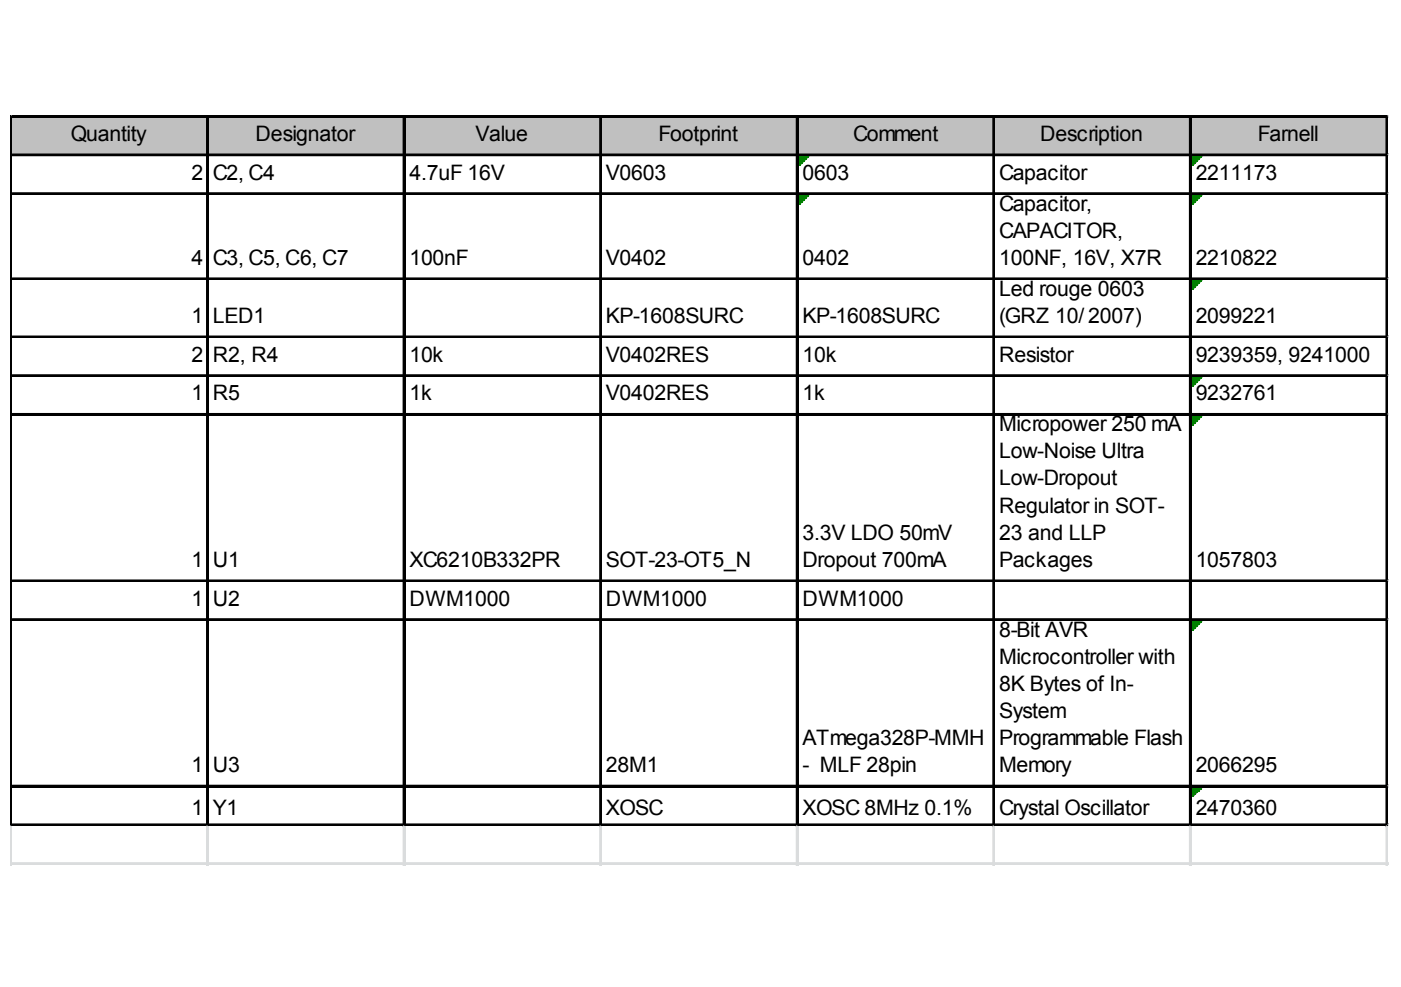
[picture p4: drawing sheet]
<svg xmlns="http://www.w3.org/2000/svg" width="287mm" height="202mm" viewBox="0 0 287 202" stroke-linecap="round" stroke-linejoin="round" font-family="sans-serif">
<defs><g id="words">
<g font-size="4.4">
<text x="14.5" y="28.8">Quantity</text>
<text x="52.3" y="28.8">Designator</text>
<text x="97.4" y="28.8">Value</text>
<text x="134.8" y="28.8">Footprint</text>
<text x="174.7" y="28.8">Comment</text>
<text x="212.9" y="28.8">Description</text>
<text x="257.5" y="28.8">Farnell</text>
<text x="39.2" y="36.8">2</text>
<text x="43.6" y="36.8">C2, C4</text>
<text x="83.8" y="36.8">4.7uF 16V</text>
<text x="124.1" y="36.8">V0603</text>
<text x="164.3" y="36.8">0603</text>
<text x="204.5" y="36.8">Capacitor</text>
<text x="244.8" y="36.8">2211173</text>
<text x="204.5" y="43.1">Capacitor,</text>
<text x="204.5" y="48.7">CAPACITOR,</text>
<text x="39.2" y="54.2">4</text>
<text x="43.6" y="54.2">C3, C5, C6, C7</text>
<text x="83.8" y="54.2">100nF</text>
<text x="124.1" y="54.2">V0402</text>
<text x="164.3" y="54.2">0402</text>
<text x="204.5" y="54.2">100NF, 16V, X7R</text>
<text x="244.8" y="54.2">2210822</text>
<text x="204.5" y="60.6">Led rouge 0603</text>
<text x="39.2" y="66.1">1</text>
<text x="43.6" y="66.1">LED1</text>
<text x="124.1" y="66.1">KP-1608SURC</text>
<text x="164.3" y="66.1">KP-1608SURC</text>
<text x="204.5" y="66.1">(GRZ 10/ 2007)</text>
<text x="244.8" y="66.1">2099221</text>
<text x="39.2" y="74.1">2</text>
<text x="43.6" y="74.1">R2, R4</text>
<text x="83.8" y="74.1">10k</text>
<text x="124.1" y="74.1">V0402RES</text>
<text x="164.3" y="74.1">10k</text>
<text x="204.5" y="74.1">Resistor</text>
<text x="244.8" y="74.1">9239359, 9241000</text>
<text x="39.2" y="82">1</text>
<text x="43.6" y="82">R5</text>
<text x="83.8" y="82">1k</text>
<text x="124.1" y="82">V0402RES</text>
<text x="164.3" y="82">1k</text>
<text x="244.8" y="82">9232761</text>
<text x="204.5" y="88.3">Micropower 250 mA</text>
<text x="204.5" y="93.9">Low-Noise Ultra</text>
<text x="204.5" y="99.4">Low-Dropout</text>
<text x="204.5" y="105">Regulator in SOT-</text>
<text x="164.3" y="110.5">3.3V LDO 50mV</text>
<text x="204.5" y="110.5">23 and LLP</text>
<text x="39.2" y="116.1">1</text>
<text x="43.6" y="116.1">U1</text>
<text x="83.8" y="116.1">XC6210B332PR</text>
<text x="124.1" y="116.1">SOT-23-OT5_N</text>
<text x="164.3" y="116.1">Dropout 700mA</text>
<text x="204.5" y="116.1">Packages</text>
<text x="244.8" y="116.1">1057803</text>
<text x="39.2" y="124">1</text>
<text x="43.6" y="124">U2</text>
<text x="83.8" y="124">DWM1000</text>
<text x="124.1" y="124">DWM1000</text>
<text x="164.3" y="124">DWM1000</text>
<text x="204.5" y="130.4">8-Bit AVR</text>
<text x="204.5" y="135.9">Microcontroller with</text>
<text x="204.5" y="141.5">8K Bytes of In-</text>
<text x="204.5" y="147">System</text>
<text x="164.3" y="152.6">ATmega328P-MMH</text>
<text x="204.5" y="152.6">Programmable Flash</text>
<text x="39.2" y="158.1">1</text>
<text x="43.6" y="158.1">U3</text>
<text x="124.1" y="158.1">28M1</text>
<text x="164.3" y="158.1">- MLF 28pin</text>
<text x="204.5" y="158.1">Memory</text>
<text x="244.8" y="158.1">2066295</text>
<text x="39.2" y="166.8">1</text>
<text x="43.6" y="166.8">Y1</text>
<text x="124.1" y="166.8">XOSC</text>
<text x="164.3" y="166.8">XOSC 8MHz 0.1%</text>
<text x="204.5" y="166.8">Crystal Oscillator</text>
<text x="244.8" y="166.8">2470360</text>
</g>
</g></defs>
<path d="M2.5 24.1h281.7v7.9h-281.7z" fill="#c0c0c0"/>
<path d="M163.5 32h2" fill="none" stroke="#008000" stroke-width=".4"/>
<path d="M163.5 32h2v.4h-2z" fill="#008000"/>
<path d="M163.5 32.4h1.6" fill="none" stroke="#008000" stroke-width=".4"/>
<path d="M163.5 32.4h1.6v.4h-1.6z" fill="#008000"/>
<path d="M163.5 32.8h1.2" fill="none" stroke="#008000" stroke-width=".4"/>
<path d="M163.5 32.8h1.2v.4h-1.2z" fill="#008000"/>
<path d="M163.5 33.2h.8" fill="none" stroke="#008000" stroke-width=".4"/>
<path d="M163.5 33.2h.8v.4h-.8z" fill="#008000"/>
<path d="M163.5 33.6h.4" fill="none" stroke="#008000" stroke-width=".4"/>
<path d="M163.5 33.6h.4v.4h-.4z" fill="#008000"/>
<path d="M244 32h2" fill="none" stroke="#008000" stroke-width=".4"/>
<path d="M244 32h2v.4h-2z" fill="#008000"/>
<path d="M244 32.4h1.6" fill="none" stroke="#008000" stroke-width=".4"/>
<path d="M244 32.4h1.6v.4h-1.6z" fill="#008000"/>
<path d="M244 32.8h1.2" fill="none" stroke="#008000" stroke-width=".4"/>
<path d="M244 32.8h1.2v.4h-1.2z" fill="#008000"/>
<path d="M244 33.2h.8" fill="none" stroke="#008000" stroke-width=".4"/>
<path d="M244 33.2h.8v.4h-.8z" fill="#008000"/>
<path d="M244 33.6h.4" fill="none" stroke="#008000" stroke-width=".4"/>
<path d="M244 33.6h.4v.4h-.4z" fill="#008000"/>
<path d="M163.5 40h2" fill="none" stroke="#008000" stroke-width=".4"/>
<path d="M163.5 40h2v.4h-2z" fill="#008000"/>
<path d="M163.5 40.4h1.6" fill="none" stroke="#008000" stroke-width=".4"/>
<path d="M163.5 40.4h1.6v.4h-1.6z" fill="#008000"/>
<path d="M163.5 40.8h1.2" fill="none" stroke="#008000" stroke-width=".4"/>
<path d="M163.5 40.8h1.2v.4h-1.2z" fill="#008000"/>
<path d="M163.5 41.2h.8" fill="none" stroke="#008000" stroke-width=".4"/>
<path d="M163.5 41.2h.8v.4h-.8z" fill="#008000"/>
<path d="M163.5 41.6h.4" fill="none" stroke="#008000" stroke-width=".4"/>
<path d="M163.5 41.6h.4v.4h-.4z" fill="#008000"/>
<path d="M244 40h2" fill="none" stroke="#008000" stroke-width=".4"/>
<path d="M244 40h2v.4h-2z" fill="#008000"/>
<path d="M244 40.4h1.6" fill="none" stroke="#008000" stroke-width=".4"/>
<path d="M244 40.4h1.6v.4h-1.6z" fill="#008000"/>
<path d="M244 40.8h1.2" fill="none" stroke="#008000" stroke-width=".4"/>
<path d="M244 40.8h1.2v.4h-1.2z" fill="#008000"/>
<path d="M244 41.2h.8" fill="none" stroke="#008000" stroke-width=".4"/>
<path d="M244 41.2h.8v.4h-.8z" fill="#008000"/>
<path d="M244 41.6h.4" fill="none" stroke="#008000" stroke-width=".4"/>
<path d="M244 41.6h.4v.4h-.4z" fill="#008000"/>
<path d="M244 57.4h2" fill="none" stroke="#008000" stroke-width=".4"/>
<path d="M244 57.4h2v.4h-2z" fill="#008000"/>
<path d="M244 57.8h1.6" fill="none" stroke="#008000" stroke-width=".4"/>
<path d="M244 57.8h1.6v.4h-1.6z" fill="#008000"/>
<path d="M244 58.2h1.2" fill="none" stroke="#008000" stroke-width=".4"/>
<path d="M244 58.2h1.2v.4h-1.2z" fill="#008000"/>
<path d="M244 58.6h.8" fill="none" stroke="#008000" stroke-width=".4"/>
<path d="M244 58.6h.8v.4h-.8z" fill="#008000"/>
<path d="M244 59h.4" fill="none" stroke="#008000" stroke-width=".4"/>
<path d="M244 59h.4v.4h-.4z" fill="#008000"/>
<path d="M244 77.2h2" fill="none" stroke="#008000" stroke-width=".4"/>
<path d="M244 77.2h2v.4h-2z" fill="#008000"/>
<path d="M244 77.6h1.6" fill="none" stroke="#008000" stroke-width=".4"/>
<path d="M244 77.6h1.6v.4h-1.6z" fill="#008000"/>
<path d="M244 78h1.2" fill="none" stroke="#008000" stroke-width=".4"/>
<path d="M244 78h1.2v.4h-1.2z" fill="#008000"/>
<path d="M244 78.4h.8" fill="none" stroke="#008000" stroke-width=".4"/>
<path d="M244 78.4h.8v.4h-.8z" fill="#008000"/>
<path d="M244 78.8h.4" fill="none" stroke="#008000" stroke-width=".4"/>
<path d="M244 78.8h.4v.4h-.4z" fill="#008000"/>
<path d="M244 85.2h2" fill="none" stroke="#008000" stroke-width=".4"/>
<path d="M244 85.2h2v.4h-2z" fill="#008000"/>
<path d="M244 85.6h1.6" fill="none" stroke="#008000" stroke-width=".4"/>
<path d="M244 85.6h1.6v.4h-1.6z" fill="#008000"/>
<path d="M244 86h1.2" fill="none" stroke="#008000" stroke-width=".4"/>
<path d="M244 86h1.2v.4h-1.2z" fill="#008000"/>
<path d="M244 86.4h.8" fill="none" stroke="#008000" stroke-width=".4"/>
<path d="M244 86.4h.8v.4h-.8z" fill="#008000"/>
<path d="M244 86.8h.4" fill="none" stroke="#008000" stroke-width=".4"/>
<path d="M244 86.8h.4v.4h-.4z" fill="#008000"/>
<path d="M244 127.2h2" fill="none" stroke="#008000" stroke-width=".4"/>
<path d="M244 127.2h2v.4h-2z" fill="#008000"/>
<path d="M244 127.6h1.6" fill="none" stroke="#008000" stroke-width=".4"/>
<path d="M244 127.6h1.6v.4h-1.6z" fill="#008000"/>
<path d="M244 128h1.2" fill="none" stroke="#008000" stroke-width=".4"/>
<path d="M244 128h1.2v.4h-1.2z" fill="#008000"/>
<path d="M244 128.4h.8" fill="none" stroke="#008000" stroke-width=".4"/>
<path d="M244 128.4h.8v.4h-.8z" fill="#008000"/>
<path d="M244 128.8h.4" fill="none" stroke="#008000" stroke-width=".4"/>
<path d="M244 128.8h.4v.4h-.4z" fill="#008000"/>
<path d="M244 161.3h2" fill="none" stroke="#008000" stroke-width=".4"/>
<path d="M244 161.3h2v.4h-2z" fill="#008000"/>
<path d="M244 161.7h1.6" fill="none" stroke="#008000" stroke-width=".4"/>
<path d="M244 161.7h1.6v.4h-1.6z" fill="#008000"/>
<path d="M244 162.1h1.2" fill="none" stroke="#008000" stroke-width=".4"/>
<path d="M244 162.1h1.2v.4h-1.2z" fill="#008000"/>
<path d="M244 162.5h.8" fill="none" stroke="#008000" stroke-width=".4"/>
<path d="M244 162.5h.8v.4h-.8z" fill="#008000"/>
<path d="M244 162.9h.4" fill="none" stroke="#008000" stroke-width=".4"/>
<path d="M244 162.9h.4v.4h-.4z" fill="#008000"/>
<g fill="none" stroke="#000" stroke-width=".4">
<path d="M2.1 23.7v145.5M2.3 23.7v145.5M2.5 23.7h281.7M2.5 23.9h281.7M2.5 31.6h281.7M2.5 31.8h281.7M2.5 39.6h281.7M2.5 39.8h281.7M42.4 24.1v145.1M42.6 24.1v145.1M82.6 24.1v145.1M82.8 24.1v145.1"/>
<path d="M122.9 24.1v145.1M123.1 24.1v145.1M163.1 24.1v145.1M163.3 24.1v145.1M203.3 24.1v145.1M203.5 24.1v145.1M243.6 24.1v145.1M243.8 24.1v145.1M283.8 24.1v145.1M284 24.1v145.1M2.5 57h281.7M2.5 57.2h281.7"/>
<path d="M2.5 68.9h281.7M2.5 69.1h281.7M2.5 76.8h281.7M2.5 77h281.7M2.5 84.8h281.7M2.5 85h281.7M2.5 118.9h281.7M2.5 119.1h281.7M2.5 126.8h281.7M2.5 127h281.7M2.5 160.9h281.7M2.5 161.1h281.7"/>
<path d="M2.5 168.8h281.7M2.5 169h281.7"/>
</g>
<g fill="none" stroke="#dadcdd" stroke-width=".4">
<path d="M284.2 23.7h.1M2.1 169.2v8M2.3 169.2v8M42.4 169.2v8M42.6 169.2v8M82.6 169.2v8M82.8 169.2v8M122.9 169.2v8M123.1 169.2v8M163.1 169.2v8M163.3 169.2v8M203.3 169.2v8"/>
<path d="M203.5 169.2v8M243.6 169.2v8M243.8 169.2v8M283.8 169.2v8M284 169.2v8"/>
</g>
<path d="M284.2 23.7l.1 .4z" fill="#dadcdd"/>
<path d="M284.2 31.6h.1" fill="none" stroke="#dadcdd" stroke-width=".4"/>
<path d="M284.2 31.6l.1 .4z" fill="#dadcdd"/>
<path d="M284.2 39.6h.1" fill="none" stroke="#dadcdd" stroke-width=".4"/>
<path d="M284.2 39.6l.1 .4z" fill="#dadcdd"/>
<path d="M284.2 57h.1" fill="none" stroke="#dadcdd" stroke-width=".4"/>
<path d="M284.2 57l.1 .4z" fill="#dadcdd"/>
<path d="M284.2 68.9h.1" fill="none" stroke="#dadcdd" stroke-width=".4"/>
<path d="M284.2 68.9l.1 .4z" fill="#dadcdd"/>
<path d="M284.2 76.8h.1" fill="none" stroke="#dadcdd" stroke-width=".4"/>
<path d="M284.2 76.8l.1 .4z" fill="#dadcdd"/>
<path d="M284.2 84.8h.1" fill="none" stroke="#dadcdd" stroke-width=".4"/>
<path d="M284.2 84.8l.1 .4z" fill="#dadcdd"/>
<path d="M284.2 118.9h.1" fill="none" stroke="#dadcdd" stroke-width=".4"/>
<path d="M284.2 118.9l.1 .4z" fill="#dadcdd"/>
<path d="M284.2 126.8h.1" fill="none" stroke="#dadcdd" stroke-width=".4"/>
<path d="M284.2 126.8l.1 .4z" fill="#dadcdd"/>
<path d="M284.2 160.9h.1" fill="none" stroke="#dadcdd" stroke-width=".4"/>
<path d="M284.2 160.9l.1 .4z" fill="#dadcdd"/>
<path d="M284.2 168.8h.1" fill="none" stroke="#dadcdd" stroke-width=".4"/>
<path d="M284.2 168.8l.1 .4z" fill="#dadcdd"/>
<path d="M2.1 176.8h282.2M2.1 177h282.2" fill="none" stroke="#dadcdd" stroke-width=".4"/>
<use href="#words"/>
</svg>
